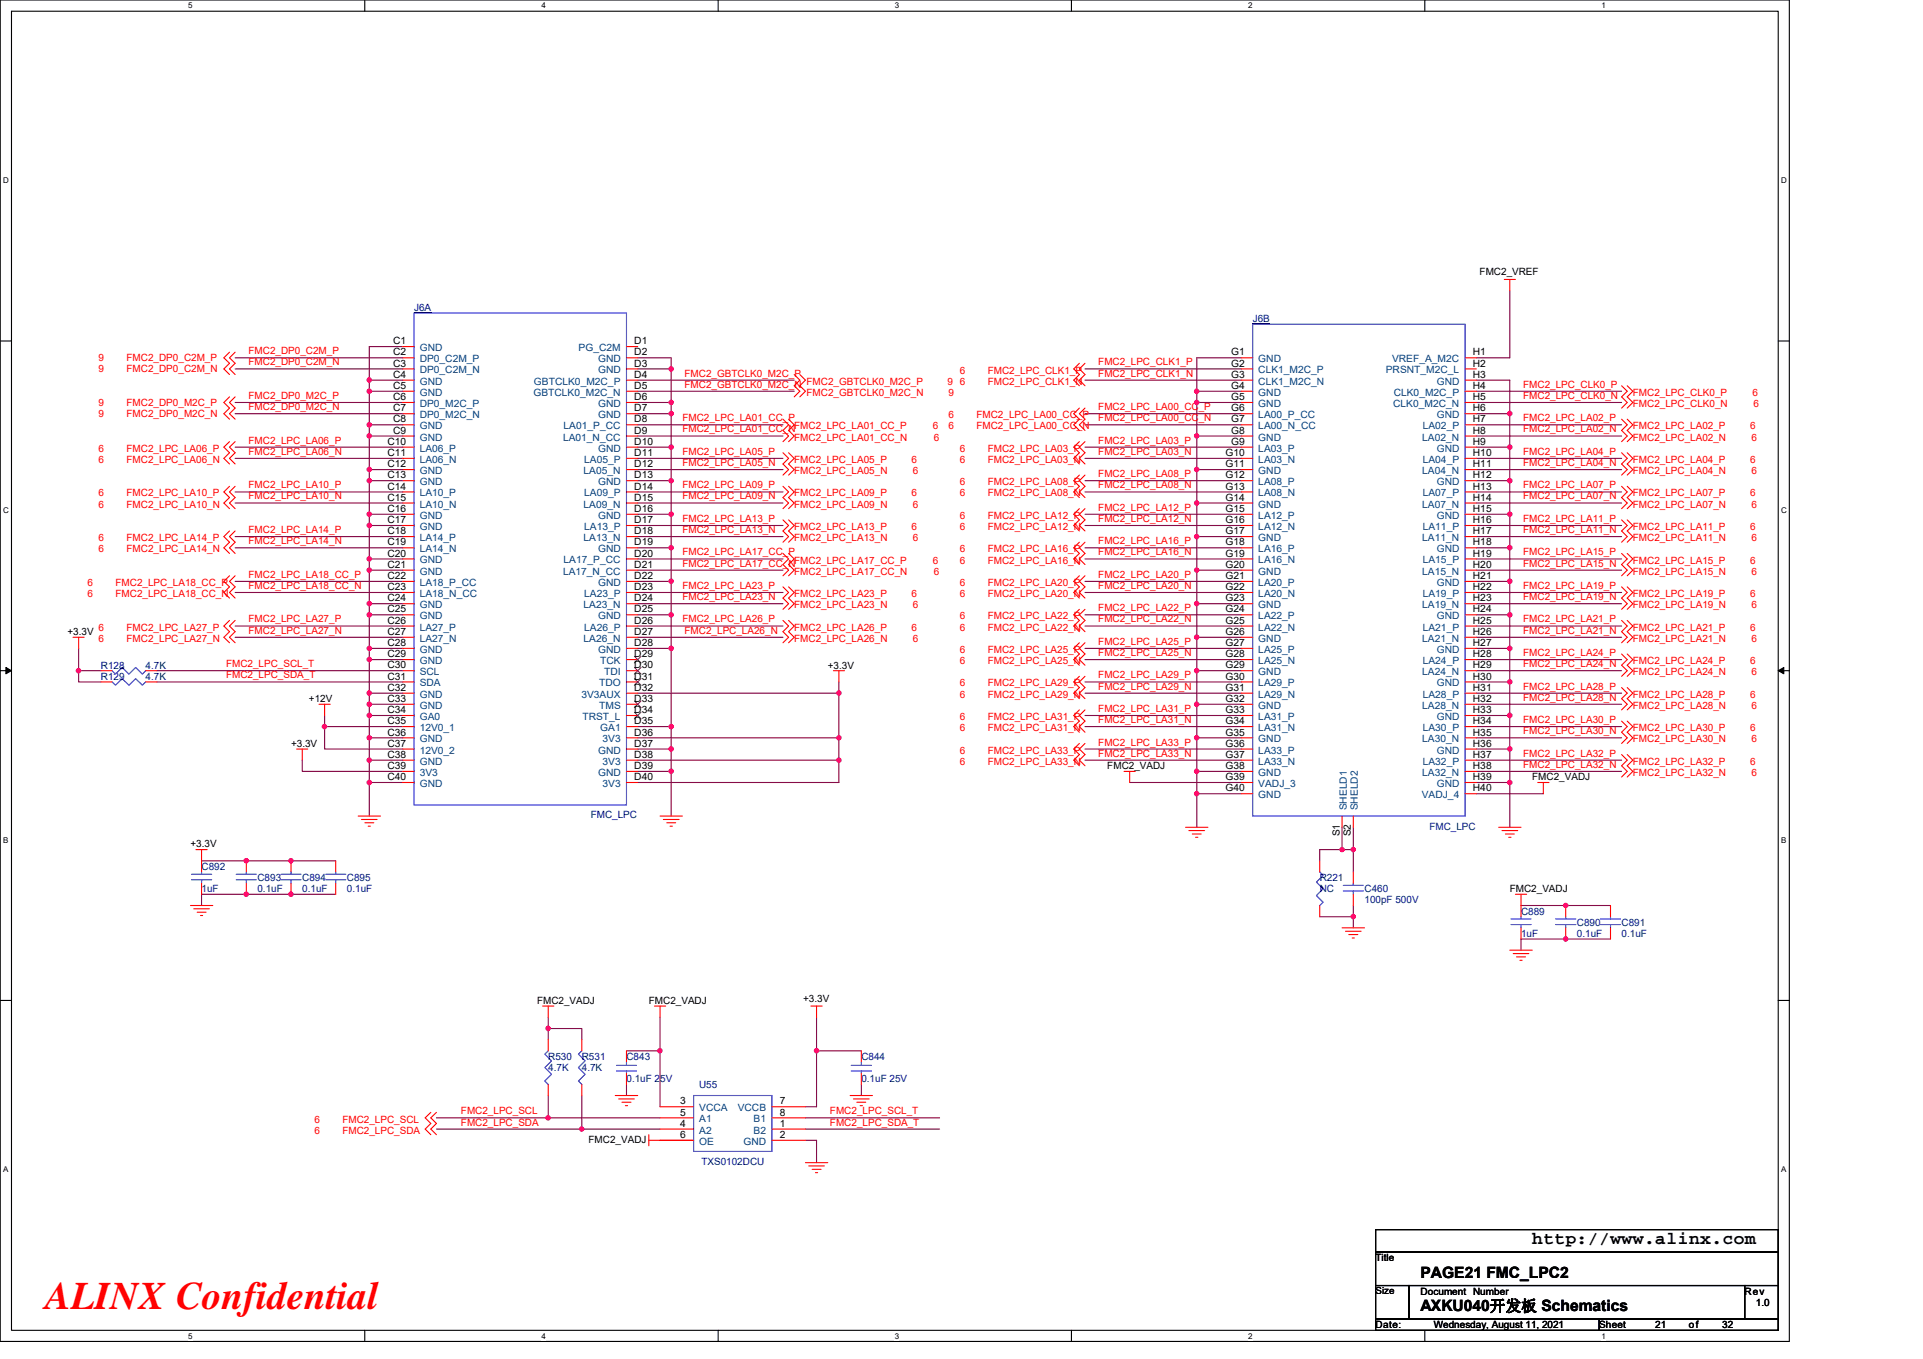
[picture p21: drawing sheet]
<svg xmlns="http://www.w3.org/2000/svg" width="297mm" height="210mm" viewBox="0 0 297 210" stroke-linecap="round" stroke-linejoin="round" font-family="sans-serif">
<defs><g id="words">
<text font-size="6" fill="#f00" x="7" y="202.3">ALINX Confidential</text>
<text font-size="2.8" x="236.7" y="192.3">http://www.alinx.com</text>
<g font-size="2.4">
<text x="219.4" y="197.4">PAGE21 FMC_LPC2</text>
<text x="219.4" y="202.6">AXKU040开发板 Schematics</text>
</g>
<g font-size="1.5">
<text x="228.6" y="42.5">FMC2_VREF</text>
<text x="60.7" y="53.2">C1</text>
<text x="98" y="53.2">D1</text>
<text x="60.7" y="54.9">C2</text>
<text x="60.7" y="56.6">C3</text>
<text x="60.7" y="58.4">C4</text>
<text x="98" y="54.9">D2</text>
<text x="98" y="56.6">D3</text>
<text x="98" y="58.4">D4</text>
<text x="190.2" y="54.9">G1</text>
<text x="190.2" y="56.6">G2</text>
<text x="190.2" y="58.4">G3</text>
<text x="227.5" y="54.9">H1</text>
<text x="227.5" y="58.4">H3</text>
<text x="227.5" y="56.6">H2</text>
<text x="60.7" y="61.8">C6</text>
<text x="60.7" y="63.6">C7</text>
<text x="60.7" y="60.1">C5</text>
<text x="60.7" y="65.3">C8</text>
<text x="98" y="61.8">D6</text>
<text x="98" y="63.6">D7</text>
<text x="98" y="60.1">D5</text>
<text x="98" y="65.3">D8</text>
<text x="190.2" y="60.1">G4</text>
<text x="190.2" y="61.8">G5</text>
<text x="190.2" y="63.6">G6</text>
<text x="190.2" y="65.3">G7</text>
<text x="227.5" y="61.8">H5</text>
<text x="227.5" y="60.1">H4</text>
<text x="227.5" y="63.6">H6</text>
<text x="227.5" y="65.3">H7</text>
<text x="59.8" y="68.7">C10</text>
<text x="59.8" y="70.5">C11</text>
<text x="60.7" y="67">C9</text>
<text x="98" y="68.7">D10</text>
<text x="98" y="70.5">D11</text>
<text x="98" y="67">D9</text>
<text x="189.3" y="70.5">G10</text>
<text x="190.2" y="67">G8</text>
<text x="190.2" y="68.7">G9</text>
<text x="227.5" y="67">H8</text>
<text x="227.5" y="68.7">H9</text>
<text x="227.5" y="70.5">H10</text>
<text x="59.8" y="75.6">C14</text>
<text x="59.8" y="77.4">C15</text>
<text x="59.8" y="72.2">C12</text>
<text x="59.8" y="73.9">C13</text>
<text x="98" y="72.2">D12</text>
<text x="98" y="73.9">D13</text>
<text x="98" y="75.6">D14</text>
<text x="98" y="77.4">D15</text>
<text x="189.3" y="72.2">G11</text>
<text x="189.3" y="73.9">G12</text>
<text x="189.3" y="75.6">G13</text>
<text x="189.3" y="77.4">G14</text>
<text x="227.5" y="72.2">H11</text>
<text x="227.5" y="73.9">H12</text>
<text x="227.5" y="75.6">H13</text>
<text x="227.5" y="77.4">H14</text>
<text x="59.8" y="82.6">C18</text>
<text x="59.8" y="79.1">C16</text>
<text x="59.8" y="80.8">C17</text>
<text x="98" y="79.1">D16</text>
<text x="98" y="80.8">D17</text>
<text x="98" y="82.6">D18</text>
<text x="189.3" y="79.1">G15</text>
<text x="189.3" y="80.8">G16</text>
<text x="189.3" y="82.6">G17</text>
<text x="227.5" y="79.1">H15</text>
<text x="227.5" y="80.8">H16</text>
<text x="227.5" y="82.6">H17</text>
<text x="59.8" y="84.3">C19</text>
<text x="59.8" y="89.5">C22</text>
<text x="59.8" y="86">C20</text>
<text x="59.8" y="87.7">C21</text>
<text x="98" y="84.3">D19</text>
<text x="98" y="89.5">D22</text>
<text x="98" y="86">D20</text>
<text x="98" y="87.7">D21</text>
<text x="189.3" y="84.3">G18</text>
<text x="189.3" y="86">G19</text>
<text x="189.3" y="87.7">G20</text>
<text x="189.3" y="89.5">G21</text>
<text x="227.5" y="84.3">H18</text>
<text x="227.5" y="86">H19</text>
<text x="227.5" y="87.7">H20</text>
<text x="227.5" y="89.5">H21</text>
<text x="59.8" y="91.2">C23</text>
<text x="59.8" y="92.9">C24</text>
<text x="59.8" y="94.6">C25</text>
<text x="98" y="91.2">D23</text>
<text x="98" y="92.9">D24</text>
<text x="98" y="94.6">D25</text>
<text x="189.3" y="91.2">G22</text>
<text x="189.3" y="92.9">G23</text>
<text x="189.3" y="94.6">G24</text>
<text x="227.5" y="91.2">H22</text>
<text x="227.5" y="92.9">H23</text>
<text x="227.5" y="94.6">H24</text>
<text x="10.4" y="98.1">+3.3V</text>
<text x="59.8" y="96.4">C26</text>
<text x="59.8" y="98.1">C27</text>
<text x="59.8" y="99.8">C28</text>
<text x="59.8" y="101.6">C29</text>
<text x="98" y="96.4">D26</text>
<text x="98" y="98.1">D27</text>
<text x="98" y="99.8">D28</text>
<text x="98" y="101.6">D29</text>
<text x="189.3" y="96.4">G25</text>
<text x="189.3" y="98.1">G26</text>
<text x="189.3" y="99.8">G27</text>
<text x="189.3" y="101.6">G28</text>
<text x="227.5" y="96.4">H25</text>
<text x="227.5" y="98.1">H26</text>
<text x="227.5" y="99.8">H27</text>
<text x="227.5" y="101.6">H28</text>
<text x="59.8" y="103.3">C30</text>
<text x="59.8" y="105">C31</text>
<text x="59.8" y="106.7">C32</text>
<text x="98" y="106.7">D32</text>
<text x="98" y="105">D31</text>
<text x="98" y="103.3">D30</text>
<text x="127.9" y="103.3">+3.3V</text>
<text x="189.3" y="103.3">G29</text>
<text x="189.3" y="105">G30</text>
<text x="189.3" y="106.7">G31</text>
<text x="227.5" y="103.3">H29</text>
<text x="227.5" y="105">H30</text>
<text x="227.5" y="106.7">H31</text>
<text x="47.7" y="108.5">+12V</text>
<text x="59.8" y="110.2">C34</text>
<text x="59.8" y="111.9">C35</text>
<text x="59.8" y="108.5">C33</text>
<text x="59.8" y="113.6">C36</text>
<text x="98" y="110.2">D34</text>
<text x="98" y="108.5">D33</text>
<text x="98" y="111.9">D35</text>
<text x="98" y="113.6">D36</text>
<text x="189.3" y="108.5">G32</text>
<text x="189.3" y="110.2">G33</text>
<text x="189.3" y="111.9">G34</text>
<text x="189.3" y="113.6">G35</text>
<text x="227.5" y="108.5">H32</text>
<text x="227.5" y="110.2">H33</text>
<text x="227.5" y="111.9">H34</text>
<text x="227.5" y="113.6">H35</text>
<text x="45" y="115.4">+3.3V</text>
<text x="59.8" y="115.4">C37</text>
<text x="59.8" y="118.8">C39</text>
<text x="59.8" y="117.1">C38</text>
<text x="98" y="115.4">D37</text>
<text x="98" y="118.8">D39</text>
<text x="98" y="117.1">D38</text>
<text x="171" y="118.9">FMC2_VADJ</text>
<text x="189.3" y="115.4">G36</text>
<text x="189.3" y="117.1">G37</text>
<text x="189.3" y="118.8">G38</text>
<text x="227.5" y="115.4">H36</text>
<text x="227.5" y="117.1">H37</text>
<text x="227.5" y="118.8">H38</text>
<text x="59.8" y="120.5">C40</text>
<text x="98" y="120.5">D40</text>
<text x="189.3" y="120.5">G39</text>
<text x="189.3" y="122.3">G40</text>
<text x="227.5" y="122.3">H40</text>
<text x="227.5" y="120.5">H39</text>
<text x="236.7" y="120.6">FMC2_VADJ</text>
<text x="29.4" y="130.9">+3.3V</text>
<text x="206.9" y="129.2" transform="rotate(-90 206.9 129.2)">S1</text>
<text x="208.7" y="129.2" transform="rotate(-90 208.7 129.2)">S2</text>
<text x="233.2" y="137.9">FMC2_VADJ</text>
<text x="82.9" y="155.1">FMC2_VADJ</text>
<text x="100.2" y="155.1">FMC2_VADJ</text>
<text x="124.1" y="154.8">+3.3V</text>
<text x="105" y="172.4">5</text>
<text x="105" y="170.6">3</text>
<text x="120.4" y="172.4">8</text>
<text x="120.4" y="170.6">7</text>
<text x="90.9" y="176.6">FMC2_VADJ</text>
<text x="105" y="175.8">6</text>
<text x="105" y="174.1">4</text>
<text x="120.4" y="174.1">1</text>
<text x="120.4" y="175.8">2</text>
<text x="212.5" y="194.9">Title</text>
<text x="212.5" y="200">Size</text>
<text x="219.4" y="200">Document Number</text>
<text x="269.5" y="200">Rev</text>
<text x="271.2" y="201.8">1.0</text>
<text x="212.5" y="205.2">Date:</text>
<text x="221.5" y="205.2">Wednesday, August 11, 2021</text>
<text x="247" y="205.2">Sheet</text>
<text x="255.7" y="205.2">21</text>
<text x="260.9" y="205.2">of</text>
<text x="266" y="205.2">32</text>
</g>
<g font-size="1.5" fill="#000080">
<text x="64" y="48">J6A</text>
<text x="193.5" y="49.8">J6B</text>
<text x="15.6" y="105">R129</text>
<text x="15.6" y="103.3">R128</text>
<text x="22.5" y="105">4.7K</text>
<text x="22.5" y="103.3">4.7K</text>
<text x="91.2" y="126.4">FMC_LPC</text>
<text x="220.8" y="128.2">FMC_LPC</text>
<text x="31.1" y="134.4">C892</text>
<text x="31.1" y="137.9">1uF</text>
<text x="39.8" y="136.1">C893</text>
<text x="39.8" y="137.9">0.1uF</text>
<text x="46.7" y="136.1">C894</text>
<text x="46.7" y="137.9">0.1uF</text>
<text x="53.6" y="136.1">C895</text>
<text x="53.6" y="137.9">0.1uF</text>
<text x="203.9" y="136.1">R221</text>
<text x="203.9" y="137.9">NC</text>
<text x="210.8" y="137.9">C460</text>
<text x="210.8" y="139.6">100pF 500V</text>
<text x="234.9" y="141.3">C889</text>
<text x="243.6" y="143">C890</text>
<text x="250.5" y="143">C891</text>
<text x="234.9" y="144.8">1uF</text>
<text x="243.6" y="144.8">0.1uF</text>
<text x="250.5" y="144.8">0.1uF</text>
<text x="84.7" y="163.8">R530</text>
<text x="84.7" y="165.5">4.7K</text>
<text x="89.9" y="163.8">R531</text>
<text x="89.9" y="165.5">4.7K</text>
<text x="96.8" y="163.8">C843</text>
<text x="96.8" y="167.2">0.1uF 25V</text>
<text x="133.1" y="163.8">C844</text>
<text x="133.1" y="167.2">0.1uF 25V</text>
<text x="108" y="168.1">U55</text>
<text x="108.3" y="180">TXS0102DCU</text>
</g>
<g font-size="1.5" fill="#f00">
<text x="15.2" y="57.5">9</text>
<text x="15.2" y="55.8">9</text>
<text x="19.6" y="57.5">FMC2_DP0_C2M_N</text>
<text x="19.6" y="55.8">FMC2_DP0_C2M_P</text>
<text x="38.4" y="54.7">FMC2_DP0_C2M_P</text>
<text x="38.4" y="56.5">FMC2_DP0_C2M_N</text>
<text x="105.7" y="59.9">FMC2_GBTCLK0_M2C_N</text>
<text x="105.7" y="58.2">FMC2_GBTCLK0_M2C_P</text>
<text x="124.6" y="59.4">FMC2_GBTCLK0_M2C_P</text>
<text x="146.3" y="59.4">9</text>
<text x="148.2" y="57.7">6</text>
<text x="148.2" y="59.4">6</text>
<text x="152.6" y="57.7">FMC2_LPC_CLK1_P</text>
<text x="152.6" y="59.4">FMC2_LPC_CLK1_N</text>
<text x="169.6" y="56.5">FMC2_LPC_CLK1_P</text>
<text x="169.6" y="58.2">FMC2_LPC_CLK1_N</text>
<text x="235.3" y="59.9">FMC2_LPC_CLK0_P</text>
<text x="15.2" y="62.7">9</text>
<text x="15.2" y="64.5">9</text>
<text x="19.6" y="62.7">FMC2_DP0_M2C_P</text>
<text x="19.6" y="64.5">FMC2_DP0_M2C_N</text>
<text x="38.4" y="63.4">FMC2_DP0_M2C_N</text>
<text x="38.4" y="61.6">FMC2_DP0_M2C_P</text>
<text x="105.4" y="65.1">FMC2_LPC_LA01_CC_P</text>
<text x="124.6" y="61.2">FMC2_GBTCLK0_M2C_N</text>
<text x="146.5" y="61.2">9</text>
<text x="146.5" y="64.6">6</text>
<text x="150.8" y="64.6">FMC2_LPC_LA00_CC_P</text>
<text x="169.6" y="63.4">FMC2_LPC_LA00_CC_P</text>
<text x="169.6" y="65.1">FMC2_LPC_LA00_CC_N</text>
<text x="235.3" y="61.6">FMC2_LPC_CLK0_N</text>
<text x="235.3" y="65.1">FMC2_LPC_LA02_P</text>
<text x="252.2" y="61.2">FMC2_LPC_CLK0_P</text>
<text x="252.2" y="62.9">FMC2_LPC_CLK0_N</text>
<text x="270.7" y="61.2">6</text>
<text x="270.9" y="62.9">6</text>
<text x="15.2" y="69.8">6</text>
<text x="15.2" y="71.5">6</text>
<text x="19.6" y="69.8">FMC2_LPC_LA06_P</text>
<text x="19.6" y="71.5">FMC2_LPC_LA06_N</text>
<text x="38.4" y="68.5">FMC2_LPC_LA06_P</text>
<text x="38.4" y="70.3">FMC2_LPC_LA06_N</text>
<text x="105.4" y="66.8">FMC2_LPC_LA01_CC_N</text>
<text x="105.4" y="70.3">FMC2_LPC_LA05_P</text>
<text x="122.7" y="66.4">FMC2_LPC_LA01_CC_P</text>
<text x="122.7" y="68.1">FMC2_LPC_LA01_CC_N</text>
<text x="122.7" y="71.5">FMC2_LPC_LA05_P</text>
<text x="140.8" y="71.5">6</text>
<text x="144.1" y="66.4">6</text>
<text x="144.3" y="68.1">6</text>
<text x="146.5" y="66.4">6</text>
<text x="148.2" y="69.8">6</text>
<text x="148.2" y="71.5">6</text>
<text x="150.8" y="66.4">FMC2_LPC_LA00_CC_N</text>
<text x="152.6" y="69.8">FMC2_LPC_LA03_P</text>
<text x="152.6" y="71.5">FMC2_LPC_LA03_N</text>
<text x="169.6" y="68.5">FMC2_LPC_LA03_P</text>
<text x="169.6" y="70.3">FMC2_LPC_LA03_N</text>
<text x="235.3" y="66.8">FMC2_LPC_LA02_N</text>
<text x="235.3" y="70.3">FMC2_LPC_LA04_P</text>
<text x="252.2" y="66.4">FMC2_LPC_LA02_P</text>
<text x="252.2" y="68.1">FMC2_LPC_LA02_N</text>
<text x="252.2" y="71.5">FMC2_LPC_LA04_P</text>
<text x="270.4" y="66.4">6</text>
<text x="270.4" y="71.5">6</text>
<text x="270.5" y="68.1">6</text>
<text x="15.2" y="76.7">6</text>
<text x="19.6" y="76.7">FMC2_LPC_LA10_P</text>
<text x="38.4" y="75.5">FMC2_LPC_LA10_P</text>
<text x="38.4" y="77.2">FMC2_LPC_LA10_N</text>
<text x="105.4" y="72">FMC2_LPC_LA05_N</text>
<text x="105.4" y="75.5">FMC2_LPC_LA09_P</text>
<text x="105.4" y="77.2">FMC2_LPC_LA09_N</text>
<text x="122.7" y="73.3">FMC2_LPC_LA05_N</text>
<text x="122.7" y="76.7">FMC2_LPC_LA09_P</text>
<text x="140.8" y="76.7">6</text>
<text x="141" y="73.3">6</text>
<text x="148.2" y="75">6</text>
<text x="148.2" y="76.7">6</text>
<text x="152.6" y="75">FMC2_LPC_LA08_P</text>
<text x="152.6" y="76.7">FMC2_LPC_LA08_N</text>
<text x="169.6" y="73.7">FMC2_LPC_LA08_P</text>
<text x="169.6" y="75.5">FMC2_LPC_LA08_N</text>
<text x="235.3" y="72">FMC2_LPC_LA04_N</text>
<text x="235.3" y="75.5">FMC2_LPC_LA07_P</text>
<text x="235.3" y="77.2">FMC2_LPC_LA07_N</text>
<text x="252.2" y="73.3">FMC2_LPC_LA04_N</text>
<text x="252.2" y="76.7">FMC2_LPC_LA07_P</text>
<text x="270.4" y="76.7">6</text>
<text x="270.5" y="73.3">6</text>
<text x="15.2" y="78.4">6</text>
<text x="15.2" y="83.6">6</text>
<text x="19.6" y="78.4">FMC2_LPC_LA10_N</text>
<text x="19.6" y="83.6">FMC2_LPC_LA14_P</text>
<text x="38.4" y="82.4">FMC2_LPC_LA14_P</text>
<text x="105.4" y="80.6">FMC2_LPC_LA13_P</text>
<text x="105.4" y="82.4">FMC2_LPC_LA13_N</text>
<text x="122.7" y="78.4">FMC2_LPC_LA09_N</text>
<text x="122.7" y="81.9">FMC2_LPC_LA13_P</text>
<text x="122.7" y="83.6">FMC2_LPC_LA13_N</text>
<text x="140.8" y="81.9">6</text>
<text x="141" y="78.4">6</text>
<text x="141" y="83.6">6</text>
<text x="148.2" y="80.2">6</text>
<text x="148.2" y="81.9">6</text>
<text x="152.6" y="80.2">FMC2_LPC_LA12_P</text>
<text x="152.6" y="81.9">FMC2_LPC_LA12_N</text>
<text x="169.6" y="78.9">FMC2_LPC_LA12_P</text>
<text x="169.6" y="80.6">FMC2_LPC_LA12_N</text>
<text x="235.3" y="82.4">FMC2_LPC_LA11_N</text>
<text x="235.3" y="80.6">FMC2_LPC_LA11_P</text>
<text x="252.2" y="78.4">FMC2_LPC_LA07_N</text>
<text x="252.2" y="81.9">FMC2_LPC_LA11_P</text>
<text x="252.2" y="83.6">FMC2_LPC_LA11_N</text>
<text x="270.4" y="81.9">6</text>
<text x="270.5" y="78.4">6</text>
<text x="270.5" y="83.6">6</text>
<text x="15.2" y="85.3">6</text>
<text x="19.6" y="85.3">FMC2_LPC_LA14_N</text>
<text x="38.4" y="84.1">FMC2_LPC_LA14_N</text>
<text x="38.4" y="89.3">FMC2_LPC_LA18_CC_P</text>
<text x="105.4" y="87.5">FMC2_LPC_LA17_CC_N</text>
<text x="105.4" y="85.8">FMC2_LPC_LA17_CC_P</text>
<text x="122.7" y="87.1">FMC2_LPC_LA17_CC_P</text>
<text x="122.7" y="88.8">FMC2_LPC_LA17_CC_N</text>
<text x="144.1" y="87.1">6</text>
<text x="144.3" y="88.8">6</text>
<text x="148.2" y="85.3">6</text>
<text x="148.2" y="87.1">6</text>
<text x="152.6" y="85.3">FMC2_LPC_LA16_P</text>
<text x="152.6" y="87.1">FMC2_LPC_LA16_N</text>
<text x="169.6" y="84.1">FMC2_LPC_LA16_P</text>
<text x="169.6" y="85.8">FMC2_LPC_LA16_N</text>
<text x="169.6" y="89.3">FMC2_LPC_LA20_P</text>
<text x="235.3" y="87.5">FMC2_LPC_LA15_N</text>
<text x="235.3" y="85.8">FMC2_LPC_LA15_P</text>
<text x="252.2" y="87.1">FMC2_LPC_LA15_P</text>
<text x="252.2" y="88.8">FMC2_LPC_LA15_N</text>
<text x="270.4" y="87.1">6</text>
<text x="270.5" y="88.8">6</text>
<text x="13.5" y="90.5">6</text>
<text x="13.5" y="92.3">6</text>
<text x="17.8" y="90.5">FMC2_LPC_LA18_CC_P</text>
<text x="17.8" y="92.3">FMC2_LPC_LA18_CC_N</text>
<text x="38.4" y="91">FMC2_LPC_LA18_CC_N</text>
<text x="105.4" y="91">FMC2_LPC_LA23_P</text>
<text x="105.4" y="92.7">FMC2_LPC_LA23_N</text>
<text x="122.7" y="92.3">FMC2_LPC_LA23_P</text>
<text x="122.7" y="94">FMC2_LPC_LA23_N</text>
<text x="140.8" y="92.3">6</text>
<text x="141" y="94">6</text>
<text x="148.2" y="90.5">6</text>
<text x="148.2" y="92.3">6</text>
<text x="148.2" y="95.7">6</text>
<text x="152.6" y="90.5">FMC2_LPC_LA20_P</text>
<text x="152.6" y="92.3">FMC2_LPC_LA20_N</text>
<text x="152.6" y="95.7">FMC2_LPC_LA22_P</text>
<text x="169.6" y="91">FMC2_LPC_LA20_N</text>
<text x="169.6" y="94.4">FMC2_LPC_LA22_P</text>
<text x="235.3" y="92.7">FMC2_LPC_LA19_N</text>
<text x="235.3" y="91">FMC2_LPC_LA19_P</text>
<text x="252.2" y="92.3">FMC2_LPC_LA19_P</text>
<text x="252.2" y="94">FMC2_LPC_LA19_N</text>
<text x="270.4" y="92.3">6</text>
<text x="270.5" y="94">6</text>
<text x="15.2" y="97.4">6</text>
<text x="15.2" y="99.2">6</text>
<text x="19.6" y="97.4">FMC2_LPC_LA27_P</text>
<text x="19.6" y="99.2">FMC2_LPC_LA27_N</text>
<text x="38.4" y="96.2">FMC2_LPC_LA27_P</text>
<text x="38.4" y="97.9">FMC2_LPC_LA27_N</text>
<text x="105.4" y="96.2">FMC2_LPC_LA26_P</text>
<text x="105.7" y="97.9">FMC2_LPC_LA26_N</text>
<text x="122.7" y="97.4">FMC2_LPC_LA26_P</text>
<text x="122.7" y="99.2">FMC2_LPC_LA26_N</text>
<text x="140.8" y="97.4">6</text>
<text x="141" y="99.2">6</text>
<text x="148.2" y="97.4">6</text>
<text x="148.2" y="100.9">6</text>
<text x="152.6" y="97.4">FMC2_LPC_LA22_N</text>
<text x="152.6" y="100.9">FMC2_LPC_LA25_P</text>
<text x="169.6" y="96.2">FMC2_LPC_LA22_N</text>
<text x="169.6" y="99.6">FMC2_LPC_LA25_P</text>
<text x="169.6" y="101.4">FMC2_LPC_LA25_N</text>
<text x="235.3" y="97.9">FMC2_LPC_LA21_N</text>
<text x="235.3" y="96.2">FMC2_LPC_LA21_P</text>
<text x="235.3" y="101.4">FMC2_LPC_LA24_P</text>
<text x="252.2" y="97.4">FMC2_LPC_LA21_P</text>
<text x="252.2" y="99.2">FMC2_LPC_LA21_N</text>
<text x="270.4" y="97.4">6</text>
<text x="270.5" y="99.2">6</text>
<text x="34.9" y="103.1">FMC2_LPC_SCL_T</text>
<text x="34.9" y="104.8">FMC2_LPC_SDA_T</text>
<text x="148.2" y="102.6">6</text>
<text x="148.2" y="106.1">6</text>
<text x="148.2" y="107.8">6</text>
<text x="152.6" y="102.6">FMC2_LPC_LA25_N</text>
<text x="152.6" y="106.1">FMC2_LPC_LA29_P</text>
<text x="152.6" y="107.8">FMC2_LPC_LA29_N</text>
<text x="169.6" y="104.8">FMC2_LPC_LA29_P</text>
<text x="169.6" y="106.6">FMC2_LPC_LA29_N</text>
<text x="235.3" y="103.1">FMC2_LPC_LA24_N</text>
<text x="235.3" y="106.6">FMC2_LPC_LA28_P</text>
<text x="252.2" y="102.6">FMC2_LPC_LA24_P</text>
<text x="252.2" y="104.4">FMC2_LPC_LA24_N</text>
<text x="252.2" y="107.8">FMC2_LPC_LA28_P</text>
<text x="270.4" y="102.6">6</text>
<text x="270.4" y="107.8">6</text>
<text x="270.5" y="104.4">6</text>
<text x="148.2" y="111.3">6</text>
<text x="148.2" y="113">6</text>
<text x="152.6" y="111.3">FMC2_LPC_LA31_P</text>
<text x="152.6" y="113">FMC2_LPC_LA31_N</text>
<text x="169.6" y="110">FMC2_LPC_LA31_P</text>
<text x="169.6" y="111.7">FMC2_LPC_LA31_N</text>
<text x="235.3" y="108.3">FMC2_LPC_LA28_N</text>
<text x="235.3" y="113.5">FMC2_LPC_LA30_N</text>
<text x="235.3" y="111.7">FMC2_LPC_LA30_P</text>
<text x="252.2" y="109.5">FMC2_LPC_LA28_N</text>
<text x="252.2" y="113">FMC2_LPC_LA30_P</text>
<text x="270.4" y="113">6</text>
<text x="270.5" y="109.5">6</text>
<text x="148.2" y="116.4">6</text>
<text x="148.2" y="118.2">6</text>
<text x="152.6" y="116.4">FMC2_LPC_LA33_P</text>
<text x="152.6" y="118.2">FMC2_LPC_LA33_N</text>
<text x="169.6" y="115.2">FMC2_LPC_LA33_P</text>
<text x="169.6" y="116.9">FMC2_LPC_LA33_N</text>
<text x="235.3" y="118.6">FMC2_LPC_LA32_N</text>
<text x="235.3" y="116.9">FMC2_LPC_LA32_P</text>
<text x="252.2" y="114.7">FMC2_LPC_LA30_N</text>
<text x="252.2" y="118.2">FMC2_LPC_LA32_P</text>
<text x="252.2" y="119.9">FMC2_LPC_LA32_N</text>
<text x="270.4" y="118.2">6</text>
<text x="270.5" y="114.7">6</text>
<text x="270.5" y="119.9">6</text>
<text x="48.6" y="173.4">6</text>
<text x="52.9" y="173.4">FMC2_LPC_SCL</text>
<text x="71.2" y="172.2">FMC2_LPC_SCL</text>
<text x="71.2" y="173.9">FMC2_LPC_SDA</text>
<text x="128.2" y="173.9">FMC2_LPC_SDA_T</text>
<text x="128.2" y="172.2">FMC2_LPC_SCL_T</text>
<text x="48.6" y="175.2">6</text>
<text x="52.9" y="175.2">FMC2_LPC_SDA</text>
</g>
<g font-size="1.5" fill="#004080">
<text x="64.8" y="56">DP0_C2M_P</text>
<text x="64.8" y="57.7">DP0_C2M_N</text>
<text x="64.8" y="54.3">GND</text>
<text x="64.8" y="59.4">GND</text>
<text x="82.5" y="59.4">GBTCLK0_M2C_P</text>
<text x="89.4" y="54.3">PG_C2M</text>
<text x="92.4" y="56">GND</text>
<text x="92.4" y="57.7">GND</text>
<text x="194.4" y="56">GND</text>
<text x="194.4" y="57.7">CLK1_M2C_P</text>
<text x="194.4" y="59.4">CLK1_M2C_N</text>
<text x="214.1" y="57.7">PRSNT_M2C_L</text>
<text x="215" y="56">VREF_A_M2C</text>
<text x="221.9" y="59.4">GND</text>
<text x="64.8" y="62.9">DP0_M2C_P</text>
<text x="64.8" y="64.6">DP0_M2C_N</text>
<text x="64.8" y="61.2">GND</text>
<text x="82.4" y="61.2">GBTCLK0_M2C_N</text>
<text x="92.4" y="62.9">GND</text>
<text x="92.4" y="64.6">GND</text>
<text x="194.4" y="61.2">GND</text>
<text x="194.4" y="62.9">GND</text>
<text x="194.4" y="64.6">LA00_P_CC</text>
<text x="215.2" y="62.9">CLK0_M2C_N</text>
<text x="215.3" y="61.2">CLK0_M2C_P</text>
<text x="221.9" y="64.6">GND</text>
<text x="64.8" y="69.8">LA06_P</text>
<text x="64.8" y="71.5">LA06_N</text>
<text x="64.8" y="66.3">GND</text>
<text x="64.8" y="68.1">GND</text>
<text x="87" y="68.1">LA01_N_CC</text>
<text x="87.1" y="66.3">LA01_P_CC</text>
<text x="90.2" y="71.5">LA05_P</text>
<text x="92.4" y="69.8">GND</text>
<text x="194.4" y="66.3">LA00_N_CC</text>
<text x="194.4" y="68.1">GND</text>
<text x="194.4" y="69.8">LA03_P</text>
<text x="194.4" y="71.5">LA03_N</text>
<text x="219.7" y="68.1">LA02_N</text>
<text x="219.8" y="66.3">LA02_P</text>
<text x="219.8" y="71.5">LA04_P</text>
<text x="221.9" y="69.8">GND</text>
<text x="64.8" y="76.7">LA10_P</text>
<text x="64.8" y="73.3">GND</text>
<text x="64.8" y="75">GND</text>
<text x="90.1" y="73.3">LA05_N</text>
<text x="90.2" y="76.7">LA09_P</text>
<text x="92.4" y="75">GND</text>
<text x="194.4" y="73.3">GND</text>
<text x="194.4" y="75">LA08_P</text>
<text x="194.4" y="76.7">LA08_N</text>
<text x="219.7" y="73.3">LA04_N</text>
<text x="219.8" y="76.7">LA07_P</text>
<text x="221.9" y="75">GND</text>
<text x="64.8" y="78.4">LA10_N</text>
<text x="64.8" y="83.6">LA14_P</text>
<text x="64.8" y="80.2">GND</text>
<text x="64.8" y="81.9">GND</text>
<text x="90.1" y="78.4">LA09_N</text>
<text x="90.1" y="83.6">LA13_N</text>
<text x="90.2" y="81.9">LA13_P</text>
<text x="92.4" y="80.2">GND</text>
<text x="194.4" y="78.4">GND</text>
<text x="194.4" y="80.2">LA12_P</text>
<text x="194.4" y="81.9">LA12_N</text>
<text x="194.4" y="83.6">GND</text>
<text x="219.7" y="78.4">LA07_N</text>
<text x="219.7" y="83.6">LA11_N</text>
<text x="219.8" y="81.9">LA11_P</text>
<text x="221.9" y="80.2">GND</text>
<text x="64.8" y="85.3">LA14_N</text>
<text x="64.8" y="87.1">GND</text>
<text x="64.8" y="88.8">GND</text>
<text x="87" y="88.8">LA17_N_CC</text>
<text x="87.1" y="87.1">LA17_P_CC</text>
<text x="92.4" y="85.3">GND</text>
<text x="194.4" y="85.3">LA16_P</text>
<text x="194.4" y="87.1">LA16_N</text>
<text x="194.4" y="88.8">GND</text>
<text x="219.7" y="88.8">LA15_N</text>
<text x="219.8" y="87.1">LA15_P</text>
<text x="221.9" y="85.3">GND</text>
<text x="64.8" y="90.5">LA18_P_CC</text>
<text x="64.8" y="92.2">LA18_N_CC</text>
<text x="64.8" y="94">GND</text>
<text x="64.8" y="95.7">GND</text>
<text x="90.1" y="94">LA23_N</text>
<text x="90.2" y="92.2">LA23_P</text>
<text x="92.4" y="90.5">GND</text>
<text x="92.4" y="95.7">GND</text>
<text x="194.4" y="90.5">LA20_P</text>
<text x="194.4" y="92.2">LA20_N</text>
<text x="194.4" y="94">GND</text>
<text x="194.4" y="95.7">LA22_P</text>
<text x="219.7" y="94">LA19_N</text>
<text x="219.8" y="92.2">LA19_P</text>
<text x="221.9" y="90.5">GND</text>
<text x="221.9" y="95.7">GND</text>
<text x="64.8" y="97.4">LA27_P</text>
<text x="64.8" y="99.2">LA27_N</text>
<text x="64.8" y="100.9">GND</text>
<text x="90.1" y="99.2">LA26_N</text>
<text x="90.2" y="97.4">LA26_P</text>
<text x="92.4" y="100.9">GND</text>
<text x="194.4" y="97.4">LA22_N</text>
<text x="194.4" y="99.2">GND</text>
<text x="194.4" y="100.9">LA25_P</text>
<text x="219.7" y="99.2">LA21_N</text>
<text x="219.8" y="97.4">LA21_P</text>
<text x="221.9" y="100.9">GND</text>
<text x="64.8" y="104.3">SCL</text>
<text x="64.8" y="106.1">SDA</text>
<text x="64.8" y="102.6">GND</text>
<text x="64.8" y="107.8">GND</text>
<text x="89.8" y="107.8">3V3AUX</text>
<text x="92.6" y="106.1">TDO</text>
<text x="92.7" y="102.6">TCK</text>
<text x="93.3" y="104.3">TDI</text>
<text x="194.4" y="102.6">LA25_N</text>
<text x="194.4" y="104.3">GND</text>
<text x="194.4" y="106.1">LA29_P</text>
<text x="194.4" y="107.8">LA29_N</text>
<text x="219.7" y="104.3">LA24_N</text>
<text x="219.8" y="102.6">LA24_P</text>
<text x="219.8" y="107.8">LA28_P</text>
<text x="221.9" y="106.1">GND</text>
<text x="64.8" y="111.3">GA0</text>
<text x="64.8" y="113">12V0_1</text>
<text x="64.8" y="109.5">GND</text>
<text x="90" y="111.3">TRST_L</text>
<text x="92.6" y="109.5">TMS</text>
<text x="92.7" y="113">GA1</text>
<text x="194.4" y="109.5">GND</text>
<text x="194.4" y="111.3">LA31_P</text>
<text x="194.4" y="113">LA31_N</text>
<text x="219.7" y="109.5">LA28_N</text>
<text x="219.8" y="113">LA30_P</text>
<text x="221.9" y="111.3">GND</text>
<text x="64.8" y="116.4">12V0_2</text>
<text x="64.8" y="119.9">3V3</text>
<text x="64.8" y="114.7">GND</text>
<text x="64.8" y="118.2">GND</text>
<text x="92.4" y="116.4">GND</text>
<text x="92.4" y="119.9">GND</text>
<text x="93.1" y="114.7">3V3</text>
<text x="93.1" y="118.2">3V3</text>
<text x="194.4" y="114.7">GND</text>
<text x="194.4" y="116.4">LA33_P</text>
<text x="194.4" y="118.2">LA33_N</text>
<text x="194.4" y="119.9">GND</text>
<text x="219.7" y="114.7">LA30_N</text>
<text x="219.7" y="119.9">LA32_N</text>
<text x="219.8" y="118.2">LA32_P</text>
<text x="221.9" y="116.4">GND</text>
<text x="64.8" y="121.6">GND</text>
<text x="93.1" y="121.6">3V3</text>
<text x="194.4" y="121.6">VADJ_3</text>
<text x="194.4" y="123.3">GND</text>
<text x="208" y="125.2" transform="rotate(-90 208 125.2)">SHELD1</text>
<text x="209.8" y="125.2" transform="rotate(-90 209.8 125.2)">SHELD2</text>
<text x="219.6" y="123.3">VADJ_4</text>
<text x="221.9" y="121.6">GND</text>
<text x="108" y="173.4">A1</text>
<text x="108" y="171.7">VCCA</text>
<text x="114" y="171.7">VCCB</text>
<text x="116.4" y="173.4">B1</text>
<text x="108" y="176.9">OE</text>
<text x="108" y="175.2">A2</text>
<text x="114.8" y="176.9">GND</text>
<text x="116.4" y="175.2">B2</text>
</g>
<g font-size="1.2">
<text x="29.1" y="1.3">5</text>
<text x="83.6" y="1.3">4</text>
<text x="138.2" y="1.3">3</text>
<text x="192.8" y="1.3">2</text>
<text x="247.4" y="1.3">1</text>
<text x=".5" y="28.3">D</text>
<text x="275.1" y="28.3">D</text>
<text x=".5" y="79.2">C</text>
<text x="275.1" y="79.2">C</text>
<text x=".5" y="130.2">B</text>
<text x="275.1" y="130.2">B</text>
<text x=".5" y="181.1">A</text>
<text x="275.1" y="181.1">A</text>
<text x="29.1" y="206.8">5</text>
<text x="83.6" y="206.8">4</text>
<text x="138.2" y="206.8">3</text>
<text x="192.8" y="206.8">2</text>
<text x="247.4" y="206.8">1</text>
</g>
</g></defs>
<path d="M0 0h276.4v207.3h-276.4zM1.8 1.7h272.9v203.8h-272.9z" fill="none" stroke="#000" stroke-width=".17"/>
<g fill="#fff">
<path d="M29.1 .2h.6v1.4h-.6z"/>
<path d="M29.1 205.7h.6v1.4h-.6z"/>
</g>
<path d="M56.3 0v1.7M56.3 205.5v1.8" fill="none" stroke="#000" stroke-width=".17"/>
<g fill="#fff">
<path d="M83.6 .2h.7v1.4h-.7z"/>
<path d="M83.6 205.7h.7v1.4h-.7z"/>
</g>
<path d="M110.9 0v1.7M110.9 205.5v1.8" fill="none" stroke="#000" stroke-width=".17"/>
<g fill="#fff">
<path d="M138.2 .2h.7v1.4h-.7z"/>
<path d="M138.2 205.7h.7v1.4h-.7z"/>
</g>
<path d="M165.5 0v1.7M165.5 205.5v1.8" fill="none" stroke="#000" stroke-width=".17"/>
<g fill="#fff">
<path d="M192.8 .2h.6v1.4h-.6z"/>
<path d="M192.8 205.7h.6v1.4h-.6z"/>
</g>
<path d="M220.1 0v1.7M220.1 205.5v1.8" fill="none" stroke="#000" stroke-width=".17"/>
<g fill="#fff">
<path d="M247.4 .2h.6v1.4h-.6z"/>
<path d="M247.4 205.7h.6v1.4h-.6z"/>
<path d="M.5 27.2h.8v1.4h-.8z"/>
<path d="M275.1 27.2h.9v1.4h-.9z"/>
<path d="M.5 78.1h.8v1.4h-.8z"/>
<path d="M275.1 78.1h.9v1.4h-.9z"/>
</g>
<path d="M0 52.7h1.8M274.7 52.7h1.7" fill="none" stroke="#000" stroke-width=".17"/>
<g fill="#fff">
<path d="M.5 129.1h.8v1.4h-.8z"/>
<path d="M275.1 129.1h.8v1.4h-.8z"/>
</g>
<path d="M0 103.6h1.8M274.7 103.6h1.7" fill="none" stroke="#000" stroke-width=".17"/>
<path d="M.9 103.1l.9 .5-.9 .5zM274.7 103.6l.8-.5v1z" fill="#000" stroke="#000" stroke-width=".15"/>
<g fill="#fff">
<path d="M.5 180h.8v1.4h-.8z"/>
<path d="M275.1 180h.8v1.4h-.8z"/>
</g>
<path d="M0 154.6h1.8M274.7 154.6h1.7M212.5 190h62.2v3.5h-62.2zM212.5 193.5h62.2v5.1h-62.2zM212.5 198.6h5.2v5.2h-5.2zM217.7 198.6h51.8v5.2h-51.8zM269.5 198.6h5.2v5.2h-5.2zM212.5 203.8h34.5v1.7h-34.5zM247 203.8h27.7v1.7h-27.7z" fill="none" stroke="#000" stroke-width=".17"/>
<g fill="none" stroke="#800040" stroke-width=".17">
<path d="M36.3 55.3h25.9M36.3 57h25.9M57 58.7h5.2M57 58.7v1.8M62.2 53.6h-5.2v5.1M98.5 55.3h5.2v1.7M98.5 57h5.2v5.2M98.5 58.7h24.2M167.6 57h24.2M167.6 58.7h24.2M191.8 55.3h-6.9v5.2h6.9M228 58.7h5.2v5.2"/>
<path d="M233.2 44.9v10.4h-5.2M36.3 69.1h25.9M36.3 70.8h25.9M36.3 76h25.9M36.3 77.7h25.9M36.3 63.9h25.9M36.3 62.2h25.9M57 79.5h5.2M57 79.5v1.7M57 74.3h5.2M57 72.6h5.2M57 67.4h5.2"/>
<path d="M57 65.6h5.2M57 60.5h5.2M57 74.3v5.2M57 72.6v1.7M57 67.4v5.2M57 65.6v1.8M57 60.5v5.1M98.5 65.6h22.4M98.5 67.4h22.4M98.5 70.8h22.4M98.5 72.6h22.4M98.5 76h22.4"/>
<path d="M98.5 77.7h22.4M98.5 79.5h5.2M98.5 74.3h5.2M98.5 69.1h5.2M98.5 63.9h5.2M98.5 62.2h5.2M98.5 60.5h24.2M103.7 74.3v5.2M103.7 69.1v5.2M103.7 62.2v1.7M103.7 63.9v5.2M103.7 79.5v5.1"/>
<path d="M167.6 63.9h24.2M167.6 65.6h24.2M167.6 69.1h24.2M167.6 70.8h24.2M167.6 74.3h24.2M167.6 76h24.2M167.6 79.5h24.2M184.9 62.2h6.9M184.9 62.2v5.2h6.9M184.9 67.4v5.2h6.9M184.9 72.6v5.1h6.9M184.9 77.7v5.2h6.9"/>
<path d="M184.9 60.5v1.7M228 79.5h5.2M228 74.3h5.2M228 69.1h5.2M228 63.9h5.2M228 60.5h22.5M228 62.2h22.5M228 65.6h22.5M228 67.4h22.5M228 70.8h22.5M228 72.6h22.5M228 76h22.5"/>
<path d="M228 77.7h22.5M233.2 74.3v5.2M233.2 69.1v5.2M233.2 63.9v5.2M233.2 79.5v5.1M36.3 82.9h25.9M36.3 84.6h25.9M36.3 89.8h25.9M36.3 91.5h25.9M36.3 96.7h25.9M36.3 98.5h25.9M57 95h5.2"/>
<path d="M57 88.1h5.2M57 86.4h5.2M57 81.2h5.2M57 95v5.2M57 93.3v1.7M57 88.1v5.2M57 81.2v5.2M57 86.4v1.7M57 93.3h5.2M98.5 81.2h22.4M98.5 82.9h22.4M98.5 88.1h22.4"/>
<path d="M98.5 86.4h22.4M98.5 91.5h22.4M98.5 93.3h22.4M98.5 96.7h22.4M98.5 98.5h22.4M98.5 95h5.2M98.5 89.8h5.2M98.5 84.6h5.2M103.7 95v5.2M103.7 89.8v5.2M103.7 84.6v5.2M167.6 81.2h24.2"/>
<path d="M167.6 84.6h24.2M167.6 86.4h24.2M167.6 89.8h24.2M167.6 91.5h24.2M167.6 95h24.2M167.6 96.7h24.2M184.9 82.9v5.2h6.9M184.9 93.3h6.9M184.9 98.5h6.9M184.9 98.5v5.1h6.9M184.9 88.1v5.2M184.9 93.3v5.2"/>
<path d="M228 95h5.2M228 89.8h5.2M228 84.6h5.2M228 82.9h22.5M228 81.2h22.5M228 88.1h22.5M228 86.4h22.5M228 93.3h22.5M228 91.5h22.5M228 98.5h22.5M228 96.7h22.5M233.2 95v5.2"/>
<path d="M233.2 89.8v5.2M233.2 84.6v5.2M12.1 100.2v3.4h3.5M12.1 103.6v1.8h3.5M24.2 103.6h38M24.2 105.4h38M46.7 117.5v1.7h15.5M50.1 110.6v1.7h12.1M50.1 112.3v3.4h12.1M57 110.6v3.4M57 100.2v1.7M57 107.1v1.7"/>
<path d="M57 117.5h5.2M57 114h5.2M57 108.8h5.2M57 110.6h5.2M57 107.1h5.2M57 101.9h5.2M57 100.2h5.2M57 114v3.5M57 108.8v1.8M57 101.9v5.2M57 117.5v3.4M98.5 117.5h31.1"/>
<path d="M98.5 119.2h5.2M98.5 112.3h5.2M98.5 100.2h5.2M98.5 115.7h5.2M98.5 114h31.1M98.5 107.1h31.1v10.4M103.7 112.3v3.4M103.7 119.2v6.9M103.7 100.2v12.1M103.7 115.7v3.5M129.6 117.5v3.4h-31.1M129.6 105.4v1.7"/>
<path d="M167.6 100.2h24.2M167.6 101.9h24.2M167.6 105.4h24.2M167.6 107.1h24.2M167.6 110.6h24.2M167.6 112.3h24.2M167.6 115.7h24.2M167.6 117.5h24.2M184.9 103.6v5.2h6.9M184.9 108.8v5.2h6.9M184.9 114v5.2h6.9M184.9 119.2v3.4"/>
<path d="M228 110.6h5.2M228 105.4h5.2M228 100.2h5.2M228 115.7h5.2M228 103.6h22.5M228 101.9h22.5M228 108.8h22.5M228 107.1h22.5M228 114h22.5M228 112.3h22.5M228 119.2h22.5M228 117.5h22.5"/>
<path d="M233.2 110.6v5.1M233.2 105.4v5.2M233.2 100.2v5.2M233.2 115.7v5.2M31.1 133h20.8M51.9 138.2h-20.8v1.7M57 120.9h5.2M57 120.9v5.2M174.5 120.9h17.3M184.9 122.6h6.9M184.9 122.6v5.2M207.3 131.3h1.7"/>
<path d="M207.3 127.8v3.5M207.3 131.3h-3.4v1.7M209 127.8v3.5M209 131.3v3.4M209 139.9v1.7M228 120.9h5.2v6.9M228 122.6h10.4M234.9 139.9h13.9M84.7 157.2v1.7M84.7 158.9h5.2v1.7M84.7 158.9v1.7M102 157.2v5.2"/>
<path d="M126.1 157.2v13.8h-1.7M203.9 141.6h5.1M209 141.6v1.8M248.8 145.1h-13.9v1.7M67.4 172.7h17.3M67.4 174.5h22.5M84.7 172.7h17.3M84.7 169.3v3.4M89.9 174.5h12.1M89.9 169.3v5.2M96.8 167.6v1.7M96.8 162.4h5.2v8.6"/>
<path d="M102 176.2h5.1M124.4 174.5h20.7M124.4 176.2h1.7v3.4M124.4 172.7h20.7M126.1 162.4h7M133.1 167.6v1.7"/>
</g>
<g fill="#f0f" stroke="#f0f" stroke-width=".17">
<circle cx="57" cy="120.9" r=".34"/>
<circle cx="57" cy="117.5" r=".34"/>
<circle cx="57" cy="110.5" r=".34"/>
<circle cx="57" cy="114" r=".33"/>
<circle cx="57" cy="107.1" r=".34"/>
<circle cx="57" cy="101.9" r=".34"/>
<circle cx="57" cy="100.2" r=".34"/>
<circle cx="57" cy="95" r=".34"/>
<circle cx="57" cy="93.3" r=".34"/>
<circle cx="57" cy="88.1" r=".33"/>
<circle cx="57" cy="81.2" r=".34"/>
<circle cx="57" cy="79.4" r=".33"/>
<circle cx="57" cy="74.3" r=".34"/>
<circle cx="57" cy="72.5" r=".34"/>
<circle cx="57" cy="67.3" r=".34"/>
<circle cx="57" cy="65.6" r=".34"/>
<circle cx="57" cy="60.4" r=".34"/>
<circle cx="57" cy="58.7" r=".34"/>
<circle cx="103.7" cy="119.2" r=".34"/>
<circle cx="103.7" cy="112.3" r=".34"/>
<circle cx="103.7" cy="100.2" r=".34"/>
<circle cx="103.7" cy="95" r=".34"/>
<circle cx="103.7" cy="89.8" r=".34"/>
<circle cx="103.7" cy="84.6" r=".34"/>
<circle cx="103.7" cy="79.4" r=".33"/>
<circle cx="103.7" cy="74.3" r=".34"/>
<circle cx="103.7" cy="69.1" r=".34"/>
<circle cx="103.7" cy="63.9" r=".34"/>
<circle cx="103.7" cy="62.2" r=".33"/>
<circle cx="103.7" cy="57" r=".34"/>
<circle cx="57" cy="108.8" r=".34"/>
<circle cx="57" cy="86.4" r=".34"/>
<circle cx="50.1" cy="112.3" r=".34"/>
<circle cx="12.1" cy="103.6" r=".34"/>
<circle cx="129.6" cy="114" r=".33"/>
<circle cx="184.8" cy="62.2" r=".33"/>
<circle cx="184.8" cy="60.4" r=".34"/>
<circle cx="184.8" cy="67.3" r=".34"/>
<circle cx="184.8" cy="72.5" r=".34"/>
<circle cx="184.8" cy="82.9" r=".34"/>
<circle cx="184.8" cy="77.7" r=".34"/>
<circle cx="184.8" cy="88.1" r=".33"/>
<circle cx="184.8" cy="93.3" r=".34"/>
<circle cx="184.8" cy="98.4" r=".34"/>
<circle cx="184.8" cy="108.8" r=".34"/>
<circle cx="184.8" cy="103.6" r=".34"/>
<circle cx="184.8" cy="119.2" r=".34"/>
<circle cx="184.8" cy="114" r=".33"/>
<circle cx="184.8" cy="122.6" r=".33"/>
<circle cx="233.2" cy="120.9" r=".34"/>
<circle cx="233.2" cy="115.7" r=".34"/>
<circle cx="233.2" cy="110.5" r=".34"/>
<circle cx="233.2" cy="105.4" r=".33"/>
<circle cx="233.2" cy="100.2" r=".34"/>
<circle cx="233.2" cy="95" r=".34"/>
<circle cx="233.2" cy="89.8" r=".34"/>
<circle cx="233.2" cy="79.4" r=".33"/>
<circle cx="233.2" cy="74.3" r=".34"/>
<circle cx="233.2" cy="69.1" r=".34"/>
<circle cx="233.2" cy="63.9" r=".34"/>
<circle cx="38" cy="138.2" r=".34"/>
<circle cx="38" cy="133" r=".34"/>
<circle cx="103.7" cy="115.7" r=".34"/>
<circle cx="233.2" cy="84.6" r=".34"/>
<circle cx="129.6" cy="117.5" r=".34"/>
<circle cx="129.6" cy="107.1" r=".34"/>
<circle cx="209" cy="131.3" r=".33"/>
<circle cx="207.3" cy="131.3" r=".33"/>
<circle cx="209" cy="141.6" r=".34"/>
<circle cx="126.1" cy="162.3" r=".34"/>
<circle cx="101.9" cy="162.3" r=".34"/>
<circle cx="84.7" cy="158.9" r=".34"/>
<circle cx="84.7" cy="172.7" r=".34"/>
<circle cx="89.9" cy="174.4" r=".33"/>
<circle cx="241.8" cy="145.1" r=".34"/>
<circle cx="241.9" cy="139.9" r=".33"/>
<circle cx="44.9" cy="138.2" r=".34"/>
<circle cx="44.9" cy="133" r=".34"/>
</g>
<g fill="none" stroke="#f00" stroke-width=".17">
<path d="M35.5 54.4l-.9 .9 .9 .8-.9 .9 .9 .9M36.3 54.4l-.8 .9 .8 .8-.8 .9 .8 .9M62.2 55.3h1.8M62.2 57h1.8M62.2 53.6h1.8M62.2 58.7h1.8M96.8 53.6h1.7M96.8 55.3h1.7M96.8 57h1.7M96.8 58.7h1.7M122.7 57.9l.8 .8-.8 .9 .8 .9-.8 .8M123.5 57.9l.9 .8-.9 .9 .9 .9-.9 .8"/>
<path d="M166.7 56.1l-.8 .9 .8 .9-.8 .8 .8 .9M167.6 56.1l-.9 .9 .9 .9-.9 .8 .9 .9M191.8 55.3h1.7M191.8 57h1.7M191.8 58.7h1.7M226.3 55.3h1.7M226.3 57h1.7M226.3 58.7h1.7M232.4 43.2h1.7M233.2 43.2v1.7M250.5 59.6l.9 .9-.9 .8 .9 .9-.9 .9M251.4 59.6l.8 .9-.8 .8 .8 .9-.8 .9"/>
<path d="M35.5 68.2l-.9 .9 .9 .9-.9 .8 .9 .9M35.5 75.1l-.9 .9 .9 .9-.9 .8 .9 .9M35.5 61.3l-.9 .9 .9 .9-.9 .8 .9 .9M36.3 68.2l-.8 .9 .8 .9-.8 .8 .8 .9M36.3 75.1l-.8 .9 .8 .9-.8 .8 .8 .9M36.3 61.3l-.8 .9 .8 .9-.8 .8 .8 .9M62.2 62.2h1.8M62.2 63.9h1.8M62.2 69.1h1.8M62.2 70.8h1.8M62.2 76h1.8M62.2 77.7h1.8"/>
<path d="M62.2 60.5h1.8M62.2 65.6h1.8M62.2 67.4h1.8M62.2 72.6h1.8M62.2 74.3h1.8M62.2 79.5h1.8M96.8 60.5h1.7M96.8 62.2h1.7M96.8 63.9h1.7M96.8 65.6h1.7M96.8 67.4h1.7M96.8 69.1h1.7"/>
<path d="M96.8 70.8h1.7M96.8 72.6h1.7M96.8 74.3h1.7M96.8 76h1.7M96.8 77.7h1.7M96.8 79.5h1.7M120.9 64.8l.9 .8-.9 .9 .9 .9-.9 .8M120.9 70l.9 .8-.9 .9 .9 .9-.9 .8M120.9 75.1l.9 .9-.9 .9 .9 .8-.9 .9M121.8 64.8l.9 .8-.9 .9 .9 .9-.9 .8M121.8 70l.9 .8-.9 .9 .9 .9-.9 .8M121.8 75.1l.9 .9-.9 .9 .9 .8-.9 .9"/>
<path d="M166.7 63.1l-.8 .8 .8 .9-.8 .8 .8 .9M166.7 68.2l-.8 .9 .8 .9-.8 .8 .8 .9M166.7 73.4l-.8 .9 .8 .8-.8 .9 .8 .9M166.7 78.6l-.8 .9 .8 .8-.8 .9 .8 .8M167.6 63.1l-.9 .8 .9 .9-.9 .8 .9 .9M167.6 68.2l-.9 .9 .9 .9-.9 .8 .9 .9M167.6 73.4l-.9 .9 .9 .8-.9 .9 .9 .9M167.6 78.6l-.9 .9 .9 .8-.9 .9 .9 .8M191.8 60.5h1.7M191.8 62.2h1.7M191.8 63.9h1.7M191.8 65.6h1.7"/>
<path d="M191.8 67.4h1.7M191.8 69.1h1.7M191.8 70.8h1.7M191.8 72.6h1.7M191.8 74.3h1.7M191.8 76h1.7M191.8 77.7h1.7M191.8 79.5h1.7M226.3 60.5h1.7M226.3 62.2h1.7M226.3 63.9h1.7M226.3 65.6h1.7"/>
<path d="M226.3 67.4h1.7M226.3 69.1h1.7M226.3 70.8h1.7M226.3 72.6h1.7M226.3 74.3h1.7M226.3 76h1.7M226.3 77.7h1.7M226.3 79.5h1.7M250.5 64.8l.9 .8-.9 .9 .9 .9-.9 .8M250.5 70l.9 .8-.9 .9 .9 .9-.9 .8M250.5 75.1l.9 .9-.9 .9 .9 .8-.9 .9M251.4 64.8l.8 .8-.8 .9 .8 .9-.8 .8"/>
<path d="M251.4 70l.8 .8-.8 .9 .8 .9-.8 .8M251.4 75.1l.8 .9-.8 .9 .8 .8-.8 .9M11.3 98.5h1.7M12.1 98.5v1.7M35.5 82l-.9 .9 .9 .9-.9 .8 .9 .9M35.5 89l-.9 .8 .9 .9-.9 .8 .9 .9M35.5 95.9l-.9 .8 .9 .9-.9 .9 .9 .8M36.3 82l-.8 .9 .8 .9-.8 .8 .8 .9M36.3 89l-.8 .8 .8 .9-.8 .8 .8 .9M36.3 95.9l-.8 .8 .8 .9-.8 .9 .8 .8M62.2 82.9h1.8M62.2 84.6h1.8"/>
<path d="M62.2 89.8h1.8M62.2 91.5h1.8M62.2 96.7h1.8M62.2 98.5h1.8M62.2 81.2h1.8M62.2 86.4h1.8M62.2 88.1h1.8M62.2 93.3h1.8M62.2 95h1.8M96.8 81.2h1.7M96.8 82.9h1.7M96.8 84.6h1.7"/>
<path d="M96.8 86.4h1.7M96.8 88.1h1.7M96.8 89.8h1.7M96.8 91.5h1.7M96.8 93.3h1.7M96.8 95h1.7M96.8 96.7h1.7M96.8 98.5h1.7M120.9 80.3l.9 .9-.9 .8 .9 .9-.9 .9M120.9 85.5l.9 .9-.9 .8 .9 .9-.9 .9M120.9 90.7l.9 .8-.9 .9 .9 .9-.9 .8M120.9 95.9l.9 .8-.9 .9 .9 .9-.9 .8"/>
<path d="M121.8 80.3l.9 .9-.9 .8 .9 .9-.9 .9M121.8 85.5l.9 .9-.9 .8 .9 .9-.9 .9M121.8 90.7l.9 .8-.9 .9 .9 .9-.9 .8M121.8 95.9l.9 .8-.9 .9 .9 .9-.9 .8M166.7 83.8l-.8 .8 .8 .9-.8 .9 .8 .8M166.7 89l-.8 .8 .8 .9-.8 .8 .8 .9M166.7 94.1l-.8 .9 .8 .9-.8 .8 .8 .9M166.7 99.3l-.8 .9 .8 .8-.8 .9 .8 .9M167.6 83.8l-.9 .8 .9 .9-.9 .9 .9 .8M167.6 89l-.9 .8 .9 .9-.9 .8 .9 .9M167.6 94.1l-.9 .9 .9 .9-.9 .8 .9 .9M167.6 99.3l-.9 .9 .9 .8-.9 .9 .9 .9"/>
<path d="M191.8 81.2h1.7M191.8 82.9h1.7M191.8 84.6h1.7M191.8 86.4h1.7M191.8 88.1h1.7M191.8 89.8h1.7M191.8 91.5h1.7M191.8 93.3h1.7M191.8 95h1.7M191.8 96.7h1.7M191.8 98.5h1.7M226.3 81.2h1.7"/>
<path d="M226.3 82.9h1.7M226.3 84.6h1.7M226.3 86.4h1.7M226.3 88.1h1.7M226.3 89.8h1.7M226.3 91.5h1.7M226.3 93.3h1.7M226.3 95h1.7M226.3 96.7h1.7M226.3 98.5h1.7M250.5 80.3l.9 .9-.9 .8 .9 .9-.9 .9M250.5 85.5l.9 .9-.9 .8 .9 .9-.9 .9"/>
<path d="M250.5 90.7l.9 .8-.9 .9 .9 .9-.9 .8M250.5 95.9l.9 .8-.9 .9 .9 .9-.9 .8M251.4 80.3l.8 .9-.8 .8 .8 .9-.8 .9M251.4 85.5l.8 .9-.8 .8 .8 .9-.8 .9M251.4 90.7l.8 .8-.8 .9 .8 .9-.8 .8M251.4 95.9l.8 .8-.8 .9 .8 .9-.8 .8M15.6 105.4h1.7M15.6 103.6h1.7M22.5 105.4h1.7M22.5 103.6h1.7M45.8 115.7h1.7M46.7 115.7v1.8"/>
<path d="M49.3 108.8h1.7M50.1 108.8v1.8M62.2 103.6h1.8M62.2 105.4h1.8M62.2 110.6h1.8M62.2 112.3h1.8M62.2 115.7h1.8M62.2 119.2h1.8M62.2 100.2h1.8M62.2 101.9h1.8M62.2 107.1h1.8M62.2 108.8h1.8"/>
<path d="M62.2 114h1.8M62.2 117.5h1.8M96.8 100.2h1.7M96.8 101.9h1.7M96.8 103.6h1.7M96.8 105.4h1.7M96.8 107.1h1.7M96.8 108.8h1.7M96.8 110.6h1.7M96.8 112.3h1.7M96.8 114h1.7M96.8 115.7h1.7"/>
<path d="M96.8 117.5h1.7M96.8 119.2h1.7M128.7 103.6h1.7M129.6 103.6v1.8M166.7 104.5l-.8 .9 .8 .8-.8 .9 .8 .9M166.7 109.7l-.8 .9 .8 .8-.8 .9 .8 .8M166.7 114.9l-.8 .8 .8 .9-.8 .9 .8 .8M167.6 104.5l-.9 .9 .9 .8-.9 .9 .9 .9M167.6 109.7l-.9 .9 .9 .8-.9 .9 .9 .8M167.6 114.9l-.9 .8 .9 .9-.9 .9 .9 .8M173.6 119.2h1.8M174.5 119.2v1.7"/>
<path d="M191.8 100.2h1.7M191.8 101.9h1.7M191.8 103.6h1.7M191.8 105.4h1.7M191.8 107.1h1.7M191.8 108.8h1.7M191.8 110.6h1.7M191.8 112.3h1.7M191.8 114h1.7M191.8 115.7h1.7M191.8 117.5h1.7M191.8 119.2h1.7"/>
<path d="M226.3 100.2h1.7M226.3 101.9h1.7M226.3 103.6h1.7M226.3 105.4h1.7M226.3 107.1h1.7M226.3 108.8h1.7M226.3 110.6h1.7M226.3 112.3h1.7M226.3 114h1.7M226.3 115.7h1.7M226.3 117.5h1.7M226.3 119.2h1.7"/>
<path d="M250.5 101l.9 .9-.9 .9 .9 .8-.9 .9M250.5 106.2l.9 .9-.9 .9 .9 .8-.9 .9M250.5 111.4l.9 .9-.9 .8 .9 .9-.9 .9M250.5 116.6l.9 .9-.9 .8 .9 .9-.9 .9M251.4 101l.8 .9-.8 .9 .8 .8-.8 .9M251.4 106.2l.8 .9-.8 .9 .8 .8-.8 .9M251.4 111.4l.8 .9-.8 .8 .8 .9-.8 .9M251.4 116.6l.8 .9-.8 .8 .8 .9-.8 .9M29.4 139.9h3.5M30.3 131.3h1.7M31.1 136.5v1.7M31.1 131.3v3.4"/>
<path d="M38.1 133v1.7M38.1 136.5v1.7M45 133v1.7M45 136.5v1.7M51.9 133v1.7M51.9 136.5v1.7M55.3 126.1h3.5M55.8 126.6h2.4M56.4 127.1h1.3M56.9 127.7h.3M62.2 120.9h1.8M96.8 120.9h1.7"/>
<path d="M102 126.1h3.4M102.5 126.6h2.4M103 127.1h1.4M103.5 127.7h.4M183.1 127.8h3.5M183.6 128.3h2.5M184.2 128.9h1.3M184.7 129.4h.3M191.8 120.9h1.7M191.8 122.6h1.7M203.9 133v1.7M203.9 139.9v1.7"/>
<path d="M207.3 126.1v1.7M209 126.1v1.7M209 134.7v1.8M209 138.2v1.7M226.3 120.9h1.7M226.3 122.6h1.7M231.5 127.8h3.4M232 128.3h2.4M232.5 128.9h1.4M233 129.4h.4M234.1 138.2h1.7M234.9 138.2v3.4"/>
<path d="M237.5 120.9h1.8M238.4 120.9v1.7M241.8 139.9v1.7M248.8 139.9v1.7M29.9 140.4h2.4M30.5 140.9h1.3M31 141.5h.3M83.8 155.4h1.8M84.7 155.4v1.8M101.1 155.4h1.7M102 155.4v1.8M125.3 155.4h1.7"/>
<path d="M126.1 155.4v1.8M207.3 143.4h3.5M207.8 143.9h2.4M208.3 144.4h1.4M208.9 144.9h.3M233.2 146.8h3.5M233.7 147.3h2.5M234.2 147.8h1.4M234.8 148.4h.3M234.9 143.4v1.7M241.8 143.4v1.7M248.8 143.4v1.7"/>
<path d="M66.5 171.9l-.8 .8 .8 .9-.8 .9 .8 .8M67.4 171.9l-.9 .8 .9 .9-.9 .9 .9 .8M84.7 167.6v1.7M84.7 160.6v1.8M89.9 167.6v1.7M89.9 160.6v1.8M95 169.3h3.5M95.6 169.8h2.4M96.1 170.3h1.4M96.6 170.8h.3M96.8 165.8v1.8M96.8 162.4v1.7"/>
<path d="M100.2 176.2h6.9M100.2 175.3v1.7M102 172.7h5.1M102 171h5.1M102 174.5h5.1M119.2 172.7h5.2M119.2 171h5.2M119.2 176.2h5.2M119.2 174.5h5.2M124.4 179.6h3.5M131.3 169.3h3.5M131.8 169.8h2.5"/>
<path d="M132.4 170.3h1.3M132.9 170.8h.3M133.1 165.8v1.8M133.1 162.4v1.7M124.9 180.1h2.4M125.5 180.7h1.3M126 181.2h.3"/>
</g>
<g fill="none" stroke="#00f" stroke-width=".17">
<path d="M64 48.4h32.8v76h-32.8zM193.5 50.1h32.8v76h-32.8zM17.3 105.4l.5 .5 1.1-1 1 1 1.1-1 1 1 .5-.5M17.3 103.6l.5 .6 1.1-1.1 1 1.1 1.1-1.1 1 1.1 .5-.6M29.6 135.9h3.1M29.6 135.1h3.1M31.1 134.7v.4M31.1 135.9v.6M36.5 135.9h3.1M36.5 135.1h3.1M38.1 134.7v.4M38.1 135.9v.6"/>
<path d="M43.4 135.9h3.1M43.4 135.1h3.1M45 134.7v.4M45 135.9v.6M50.3 135.9h3.1M50.3 135.1h3.1M51.9 134.7v.4M51.9 135.9v.6M203.9 134.7l.5 .6-1.1 1 1.1 1-1.1 1.1 1.1 1-.5 .5M207.5 137.7h3.1M207.5 136.8h3.1M209 136.5v.3"/>
<path d="M209 137.7v.5M233.4 142.9h3.1M233.4 142h3.1M234.9 141.6v.4M234.9 142.9v.5M240.3 142.9h3.1M240.3 142h3.1M241.8 141.6v.4M241.8 142.9v.5M247.2 142.9h3.1M247.2 142h3.1M248.8 141.6v.4"/>
<path d="M248.8 142.9v.5M84.7 162.4l-.5 .5 1 1-1 1.1 1 1-1 1 .5 .6M89.9 162.4l-.6 .5 1.1 1-1.1 1.1 1.1 1-1.1 1 .6 .6M95.2 164.6h3.1M95.2 165.5h3.1M96.8 165.5v.3M96.8 164.1v.5M107.1 169.3h12.1v8.6h-12.1zM131.5 164.6h3.1M131.5 165.5h3.1M133.1 165.5v.3M133.1 164.1v.5"/>
</g>
<path d="M64 48.3h2.7M193.5 50h2.7" fill="none" stroke="#000080" stroke-width=".15"/>
<path d="M98 101.4l1 1M98 103.1l1 1.1M98 104.9l1 1M98 108.3l1 1M98 110l1 1.1M99 101.4l-1 1M99 103.1l-1 1.1M99 104.9l-1 1M99 108.3l-1 1M99 110l-1 1.1" fill="none" stroke="#804000" stroke-width=".15"/>
<use href="#words"/>
</svg>
